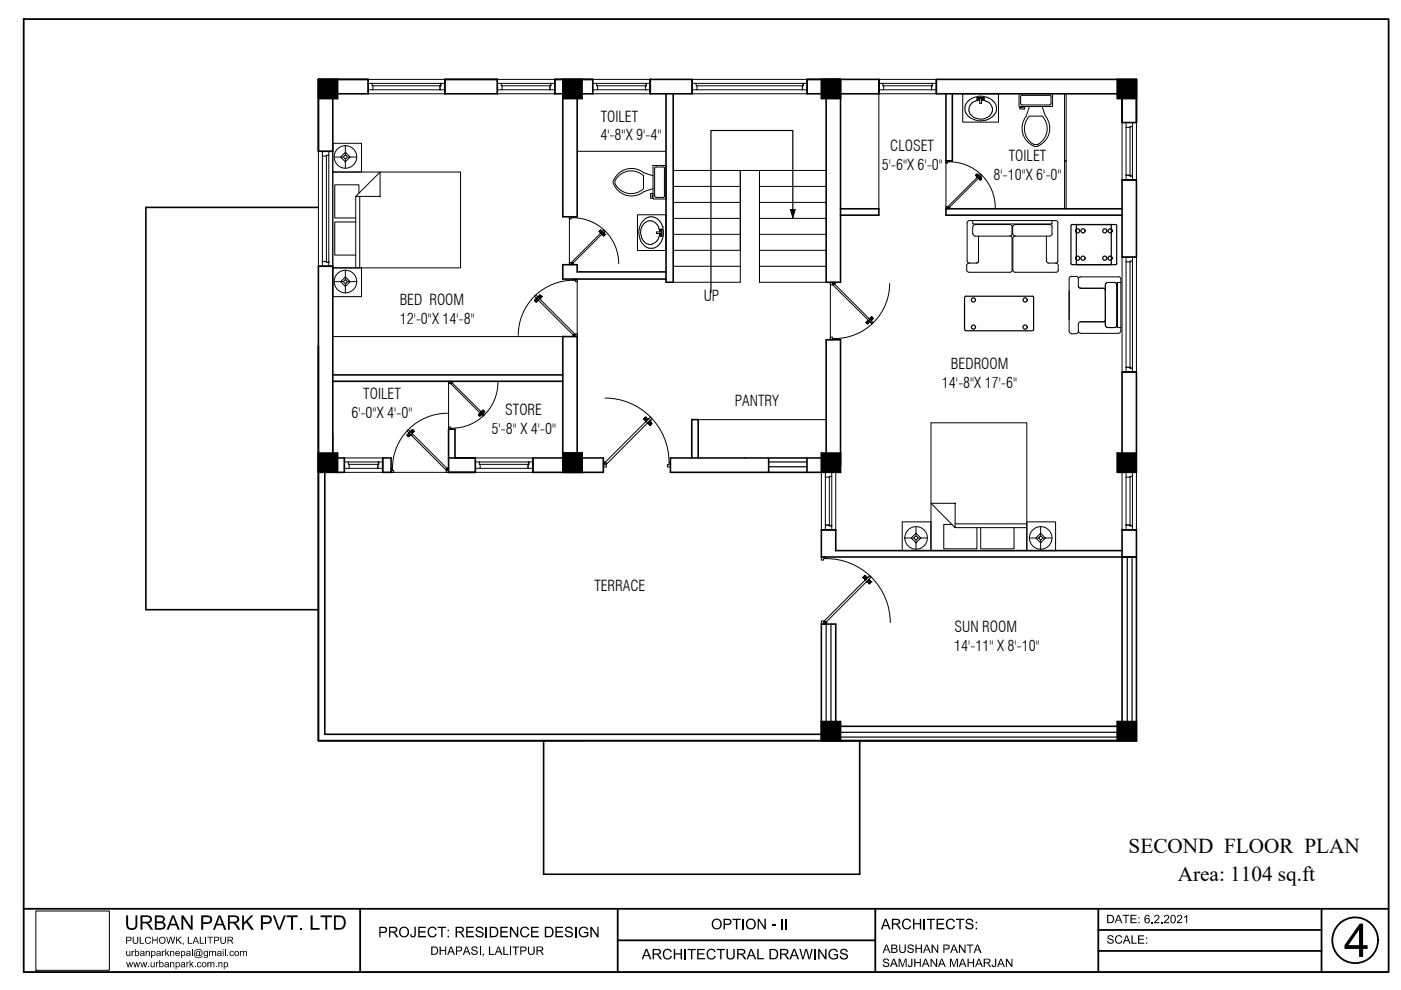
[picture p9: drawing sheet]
<svg xmlns="http://www.w3.org/2000/svg" width="297mm" height="210mm" viewBox="0 0 297 210" stroke-linecap="round" stroke-linejoin="round" font-family="sans-serif">
<defs><g id="words">
<g font-size="4.5">
<text x="239.3" y="181">SECOND FLOOR PLAN</text>
<text x="249.7" y="186.7">Area: 1104 sq.ft</text>
</g>
<g font-size="3.2">
<text x="127.3" y="29.7">4'-8&quot;X 9'-4&quot;</text>
<text x="127.4" y="25.8">TOILET</text>
<text x="188.8" y="32.1">CLOSET</text>
<text x="213.9" y="34.2">TOILET</text>
<text x="187" y="36.1">5'-6&quot;X 6'-0&quot;</text>
<text x="210.6" y="38.2">8'-10&quot;X 6'-0&quot;</text>
<text x="84.7" y="64.8">BED ROOM</text>
<text x="149.2" y="63.8">UP</text>
<text x="84.7" y="68.7">12'-0&quot;X 14'-8&quot;</text>
<text x="199.7" y="82.2">14'-8&quot;X 17'-6&quot;</text>
<text x="201.6" y="78.3">BEDROOM</text>
<text x="74.5" y="88.6">6'-0&quot;X 4'-0&quot;</text>
<text x="77" y="84.6">TOILET</text>
<text x="107.1" y="88.1">STORE</text>
<text x="155.8" y="86">PANTRY</text>
<text x="104.2" y="92">5'-8&quot; X 4'-0&quot;</text>
<text x="126" y="125.3">TERRACE</text>
<text x="202.4" y="134.1">SUN ROOM</text>
<text x="202.3" y="138">14'-11&quot; X 8'-10&quot;</text>
</g>
</g></defs>
<!-- layer: DOOR WINDOW -->
<g fill="none" stroke="#000" stroke-width=".21">
<path d="M78 17.7h16.3M78 19h16.3M78 16.8h16.3v3.1h-16.3zM78.9 17.7v.5h14.6v-.5M79.1 18.2v.8M93.3 18.2v.8M105.4 16.8h12.2v3.1h-12.2zM105.4 17.7h12.2M105.4 19h12.2M106.3 17.7v.5h10.5v-.5M106.5 18.2v.8M116.6 18.2v.8"/>
<path d="M125.7 17.7h12.2M125.7 19h12.2M125.7 16.8h12.2v3.1h-12.2zM126.5 17.7v.5h10.5v-.5M126.7 18.2v.8M136.8 19h.1M136.8 18.2v.8M146.8 17.7h24.3M146.8 19h24.3M146.8 16.8h24.3v3.1h-24.3zM147.6 17.7v.5h22.7v-.5M147.8 18.2v.8"/>
<path d="M170.1 18.2v.8M186.3 17.7h12.2M186.3 19h12.2M186.3 16.8h12.2v3.1h-12.2zM187.2 17.7v.5h10.5v-.5M187.4 18.2v.8M197.5 18.2v.8M67.5 32.1h3.1v24.4h-3.1zM68.4 32.1v24.4M68.4 33.1h.8M69.7 32.9h-.5v22.7h.5M69.7 32.1v24.4"/>
<path d="M237.9 26h3v12.2h-3zM238.7 37.2h.9M238.7 26v12.2M238.7 27h.9M240.1 26.8h-.5v10.5h.5M240.1 26v12.2M68.4 55.4h.8M237.9 54.5h3v24.4h-3zM238.7 54.5v24.4M238.7 55.5h.9M240.1 55.4h-.5v22.6h.5M240.1 54.5v24.4"/>
<path d="M238.7 77.9h.9M73 97.9h8.1M73 99.3h8.1M73 97.1h8.1v3h-8.1zM73.9 97.9v.6h6.4v-.6M74 98.5v.8M80.1 98.5v.8M100.8 97.1h12.2v3h-12.2zM100.8 97.9h12.2M100.8 99.3h12.2M101.6 97.9v.6h10.5v-.6M101.8 98.5v.8"/>
<path d="M112 98.5v.8M174.1 100.1h3.1v12.2h-3.1zM175 111.3h.8M175 100.1v12.2M175 101.2h.8M176.3 101h-.5v10.5h.5M176.3 100.1v12.2M237.9 100.1h3v12.2h-3zM238.7 100.1v12.2M238.7 111.3h.9M238.7 101.2h.9M240.1 101h-.5v10.5h.5"/>
<path d="M240.1 100.1v12.2"/>
</g>
<!-- layer: WALL -->
<g fill="none" stroke="#000" stroke-width=".34">
<path d="M70.6 16.8v15.3h-3.1v-15.3h10.5v3.1h-10.5M94.3 16.8h11.1v3.1h-11.1zM117.6 16.8h8.1v3.1h-8.1zM119.3 16.8v29.2h3.1v-29.2M137.9 16.8h8.9v3.1h-8.9zM137.9 16.8v3.1M141.2 19.9v39.9h1.5v-39.9M146.8 16.8v3.1M171.1 16.8h15.2v3.1h-15.2zM175.2 16.8v43h3v-43M198.5 16.8h42.4v9.2h-3v-6.1h-39.4zM200.6 19.9v14.2h1.3v-14.2"/>
<path d="M237.9 38.2h3v16.3h-3zM67.5 44h-36.6v85.3h36.6M141.2 57.6h-18.8v-1.5h-3.1v3.1h21.9M178.2 44.3h8.1v1.3h-8.1M237.9 44.3h-37.3v1.3h37.3M70.6 79.5h48.7M70.6 97.1v-40.6h-3.1v100.5h173.4v-44.7h-3v40.7M70.6 80.8h48.7M71.6 97.1h1.4v3h-1.4M81.1 97.1h1.8v3h-1.8zM95.1 97.1h5.7v3h-5.7v-9.1h1.4v6.1M113 97.1h14.9v3h-14.9z"/>
<path d="M119.3 96.1v-24.7h3.1v25.7M146.7 97.1v-8.1h1.3v8.1M163 97.1v3M171.1 97.1v3M174.1 97.1h-32v3h32M178.2 98.8v-26.8h-3v28.1M240.9 96.1v-17.2h-3v21.2M68.9 100.1v55.6h105.2M237.9 116.7h-60.7v-4.4h-3.1v5.8h63.8M237.9 118.1h3h-3M115.3 157v28.4h67v-28.4M174.1 154h62.8"/>
<path d="M177.2 154v-21.7h-3.1v24.7"/>
</g>
<!-- layer: ELEVATION -->
<path d="M67.5 73.3v22.8M70.6 92v8.1M119.3 96.1v4M237.9 96.1v4M68.9 100.1h2.7M67.5 157h55.9M236.9 154h4M236.9 155.7h4M237.9 153v4" fill="none" stroke="#000" stroke-width=".25"/>
<!-- layer: pillar -->
<g fill="#000" stroke="#000" stroke-width=".21">
<path d="M67.5 16.8l4.1 4.1v-4.1zM67.5 16.8l4.1 4.1h-4.1z"/>
<path d="M119.3 16.8l4.1 4.1v-4.1zM119.3 16.8l4.1 4.1h-4.1z"/>
<path d="M174.1 16.8l4.1 4.1v-4.1zM174.1 16.8l4.1 4.1h-4.1z"/>
<path d="M236.9 16.8l4 4.1v-4.1zM236.9 16.8l4 4.1h-4z"/>
<path d="M67.5 96.1l4.1 4v-4zM67.5 96.1l4.1 4h-4.1z"/>
<path d="M119.3 96.1l4.1 4v-4zM119.3 96.1l4.1 4h-4.1z"/>
<path d="M119.3 96.1l4.1 4v-4zM119.3 96.1l4.1 4h-4.1z"/>
<path d="M174.1 96.1l4.1 4v-4zM174.1 96.1l4.1 4h-4.1z"/>
<path d="M236.9 96.1l4 4v-4zM236.9 96.1l4 4h-4z"/>
<path d="M174.1 153l4.1 4v-4zM174.1 153l4.1 4h-4.1z"/>
<path d="M236.9 153l4 4v-4zM236.9 153l4 4h-4z"/>
</g>
<path d="M67.5 16.8h4.1v4.1h-4.1zM119.3 16.8h4.1v4.1h-4.1zM174.1 16.8h4.1v4.1h-4.1zM236.9 16.8h4v4.1h-4zM67.5 96.1h4.1v4h-4.1zM119.3 96.1h4.1v4h-4.1zM174.1 96.1h4.1v4h-4.1zM236.9 96.1h4v4h-4zM174.1 153h4.1v4h-4.1zM236.9 153h4v4h-4z" fill="none" stroke="#000" stroke-width=".34"/>
<!-- layer: exwall -->
<path d="M163 99h8.1M163 97.9h8.1M239 118.1v34.9M240 118.1v34.9M175.2 132.3v20.7M176.2 132.3v20.7M178.2 155.3h58.7M178.2 156.3h58.7" fill="none" stroke="#000" stroke-width=".25"/>
<!-- layer: DOOR - ELE- KHA -->
<g fill="none" stroke="#000" stroke-width=".21">
<path d="M200.6 34.6h.3v-.3h.3v-.2h-.6v10.2h.6v-.2M201.3 34.3a9.7 9.7 0 0 1 9.7 9.7M206.9 37.2l.2 .2-.2-.2M206.9 37.2h.1M206.9 37.2l.2 .2M206.9 37.2l.3 .2M207 37.1l-.1 .1 .1-.1M207 37.1l.2-.2 .2 .3M207.1 37l.3 .3M207.1 36.9l-.1 .2M207.1 37.7h.1M207.1 37.4h.1"/>
<path d="M207.1 36.9l.2 .3M207.2 36.9h.1M207.2 37.6h.1M207.2 37.4h.1M207.2 37.5v.1M207.2 37.5h.1M207.2 37.5l-.1 .1M207.2 37.3v.1M207.3 37.3l-.3-.3v.1l.2 .2M207.3 37.4v.1M207.3 37.2l.2 .1M207.3 37.2h.1"/>
<path d="M207.3 37.2l-.1 .1M207.4 37.3h.1M207.4 37.3h-.2M207.4 37.2l-.3 .2M207.4 37.3l-.1 .1M207.4 37.2h.1M207.5 37.8h.1M207.5 37.8l-.1 .1M207.5 37.2l-.1 .1M207.6 37.8h.1M207.6 37.2h.1M207.6 37.9h.1"/>
<path d="M207.6 37.7l-.1 .1M207.6 37.8l.2 .3M207.6 37.7h.1M207.6 37.7l.1 .1M207.7 37.7h.1M207.7 37.7l-.1 .1M207.7 37.6v.1M207.7 37.6h.1M207.8 37.7l.2 .3-.1 .1-.2-.3M207.8 37.6h.1M207.8 37.7h.1M207.8 37.5l-.1 .1"/>
<path d="M207.8 37.5h.1M207.8 37.7l.3 .2M207.8 38.1h.1M207.8 37.7l-.2 .2 .2 .3 .2-.2-.2 .1M207.8 37.5v.1M207.8 37.4h.1M207.9 37.7l.2 .1M208.1 37.9l-.1 .1zM120.7 55.7h.4v.2h.3M120.7 46.4h.4v-.2h.3v-.2h-.7v10.1h.7v-.2M121.1 55.9h.3M121.2 55.7l6.8-6.9 .3 .2-6.9 6.8"/>
<path d="M121.2 55.7l.2 .2zM121.4 46.2a9.7 9.7 0 0 1 9.8 9.7M121.4 55.9h.1M121.6 59.4a11.7 11.7 0 0 0-11.7 11.7M122.4 59.7h-.4v-.3h-.4v-.2h.8v12.2h-.8v-.3M127 49.1l.3 .2M127 49.1h.1M127.1 49.1h.1M127.1 49l.2 .2M127.2 48.9l-.1 .1 .3 .2M127.2 48.9l.3 .2M127.3 49.3l-.3-.2 .3 .2"/>
<path d="M127.3 49.3h.1M127.3 49.5h.1M127.3 48.8h.1M127.4 49.3h.1M127.4 49.2h.1M127.4 48.8l.1 .2M127.4 49.3l-.1 .2M127.5 49.1h.1M127.5 49.3l-.2 .2M127.5 49.1v.1M127.5 49.2v.1M127.5 49.7h.1"/>
<path d="M127.5 49h.1M127.5 49.1l-.2-.3-.3 .3 .3-.3 .2 .3M127.5 49.1l-.2 .2M127.5 49.1l-.1 .2M127.6 49.2h-.1M127.6 49.1h.1M127.7 49.1l-.2 .1M127.7 49.7h.1M127.7 49.6l-.1 .1 .1-.1M127.7 49.1h-.1M127.7 49.6h.1M127.7 49.6l.1 .1"/>
<path d="M127.7 49.8l.3 .2M127.8 49.5l.4 .3-.1 .1M127.8 49.7h.1M127.8 49.8h.1M127.8 49.1h-.2M127.8 49.7l.2-.2 .3 .2M127.8 49.7l.2 .3M127.8 49.7l.2 .2M127.8 49.6v.1M127.8 49.7l.3 .2M127.9 49.5h.1M127.9 49.4l-.1 .1"/>
<path d="M127.9 49.5l-.2 .1M127.9 49.4v.1M127.9 49.5l.1 .1M128 49.5h.1M128 49.6h.1M128 49.6l.2 .2M128 50h.1M128 50l.1-.1-.1 .1M128 49.3l-.1 .1M128 49.3h.1M128 49.3l-.1 .2M128 49.5l.3 .2"/>
<path d="M128.3 49.7h.1M128.3 49.7l-.2 .2M200.6 43.8h.3v.3h.3M201 44.1h.2M201.1 43.8l6.8-6.9 .2 .3-6.8 6.8M201.1 43.8l.2 .2zM201.3 44.1h.1M113.4 63.7l.3 .3M113.4 63.7l.3 .3 .2-.3-.2 .3M113.6 63.4l-.2 .3M113.6 63.4h.1M113.7 64h.1"/>
<path d="M113.7 63.2l.2 .2M113.7 63.1h.1M113.7 63.4l-.4 .3M113.7 63.4h.1M113.7 63.5h.1M113.7 63.5l-.3 .2M113.7 63.2l.1 .2M113.7 63.3l.1 .1M113.7 63.5l-.3 .3M113.8 63.4h.1M113.8 63.4l.1 .2M113.8 63.4l.1 .3"/>
<path d="M113.8 63.6l.1 .1M113.8 63.6l-.1-.2-.3 .3M113.8 63.6l-.2 .3-.2-.1M113.8 63.5h.1M113.9 63.7h.1M113.9 63.6h.1M113.9 63.5v.1M113.9 63.5l.3 .2-.3-.2M113.9 63.7l-.2 .3M113.9 63.7l-.3 .3M113.9 63.5h.1M113.9 63.4v.1"/>
<path d="M113.9 62.9h.1M114 63.6h.1M114 62.9l.2 .2M114 62.9l.1 .1M114.1 63h.2M114.2 63h.1M114.2 62.9h.1M114.2 63.7h.1M114.2 63.1h.1M114.2 62.9l.3 .2M114.2 62.9v.1M114.2 62.9l.2 .2"/>
<path d="M114.3 62.9h.1M114.3 63.1v.1M114.3 63.1l.1 .2M114.4 63.2l.1 .2M114.4 63.2h.1M114.4 63.1h-.2M114.5 62.6l-.3 .2M114.5 63.1h.1M114.5 62.6l-.3 .3M114.5 62.6l.1 .1M114.5 63.4h.1M114.6 62.6l-.3 .3"/>
<path d="M114.6 62.7l.2 .2-.3 .2 .3-.2M114.6 62.6l.1 .2M114.7 62.7l-.2-.1-.3 .3M114.7 62.7l.1 .2M114.7 62.8h.1M114.7 62.8l-.3 .3-.2-.1M114.8 62.8l-.3 .3M114.8 62.9h.1M114.8 62.9l-.3 .2M121.5 71.1h.1M121.5 71l.2-.2-.1 .3M121.6 71.1h.3"/>
<path d="M121.8 70.9l-8.2-8.3-.3 .2 8.2 8.2M122.4 70.8h-.4v.3h-.4M176.6 60.1h.3M176.9 60.1h-.4v.3h-.4M176.9 60.1v-.3h-.8v12.2h.8v-.2h-.4v-.3h-.4M176.9 60.2l-.2 .2 .2-.2 8.2 8.2-.2 .3-8.2-8.3M176.9 60.1h.1M183.6 68.4l.4 .3M183.7 68.3h.1M183.9 68.1h.1M183.9 68.1l-.3 .2 .4 .4M183.9 68.1l.3 .3"/>
<path d="M183.9 68.1l-.3 .2M184 67.8h.1M184 68.1h.1M184 68.1l-.4 .3M184 68.1l.2 .2M184.1 68h.1M184.1 67.9v.2M184.1 68l-.1-.2 .1 .2M184.1 68.1l.1 .1M184.1 68.1h.1M184.1 68.1l-.3 .3v.2l.4-.5M184.1 68.1h-.1"/>
<path d="M184.1 68v.1M184.2 68.2v.1M184.2 68.3h.1M184.2 68.1h.1M184.2 68.3l-.3 .3M184.2 68.4h.1M184.2 68.4l-.2 .3M184.3 67.5l.1 .1M184.3 67.5h.1M184.3 68.2h.1M184.3 68.2l.1 .1M184.3 68.2l.2 .2"/>
<path d="M184.3 68.3h.1M184.3 67.5l.2 .1M184.3 67.6l.3 .2M184.5 67.6h.1M184.5 68.3h.1M184.5 67.5h.1M184.5 68.4h.1M184.5 67.6l.2 .2M184.5 67.5l.3 .3M184.6 67.5h.1M184.6 67.6h-.1M184.6 67.8h.1"/>
<path d="M184.6 67.8l.2 .2M184.6 67.8l.1 .1M184.7 67.8h.1M184.7 67.9l.1 .1M184.7 67.7h.1M184.7 67.2l-.2 .3M184.8 67.2l-.3 .3 .3-.3 .1 .1-.1-.1M184.8 67.8h.1M184.8 68.1h.1M184.8 67.2h.1M184.8 67.3l-.2 .2M184.9 67.3l.2 .2z"/>
<path d="M185 67.4l-.1-.1-.3 .4M185 67.4l-.4 .3M185.1 67.5l-.4 .2M185.1 67.5l-.3 .3M188.6 60.1a11.7 11.7 0 0 1-11.7 11.7M86.3 92.2l.2 .2-.2-.1M86.3 92.2h.1M86.5 92.5h.1M86.6 92h.1M86.6 92l.2 .1-.1-.1M86.6 92.6l-.1-.2 .1 .2M86.6 92.6h.1"/>
<path d="M86.6 92l-.3 .2M86.6 92.6l.3-.3-.3 .3M86.6 91.7h.1M86.6 91.7l.1 .2M86.6 91.8l.2 .1M86.7 92l-.4 .3M86.7 92h.1M86.7 91.9h.1M86.7 91.8l.1 .2M86.7 92l.2 .1M86.8 92.1l-.4 .3 .1 .1M86.8 92.1h.1"/>
<path d="M86.8 91.9v.1M86.9 92.2l-.1-.1 .1 .2M86.9 92.2h.1M86.9 92h.1M86.9 92.2l-.3 .3M86.9 91.4h.1M86.9 92.3h.1M86.9 92.1l-.4 .4M86.9 92.1h.1M86.9 92.3l-.2 .3M86.9 91.4l.2 .1M87 92.1h.1"/>
<path d="M87 92.2h.1M87 91.5l.2 .1M87 92.1l.2 .2M87.1 92.1h-.2l.2 .1M87.1 91.5h.1M87.1 91.6h.1M87.2 91.5h.1M87.2 91.6h.1M87.2 92.2h.1M87.2 91.4h.1M87.2 92.3h.1M87.2 91.6v.1"/>
<path d="M87.2 91.5l.1 .1M87.3 91.6l.1 .3-.1-.2M87.3 91.7l.1 .1M87.3 91.7v.1M87.3 91.6h-.1M87.3 91.7h.1M87.3 91.6h.1M87.4 91.6h.1M87.4 91.1h.1M87.4 91.1l-.2 .3M87.4 91.7h.1M87.4 92h.1"/>
<path d="M87.4 91.1l.2 .2M87.4 91.1l-.2 .3 .3 .3M87.5 91.7h.1M87.5 91.2l-.3 .3M87.6 91.3l.2 .1-.2-.1M87.7 91.3l-.1-.1-.4 .4M87.7 91.3l-.3 .3M87.7 91.4l-.3 .3M87.7 91.4l-.3 .2M87.8 91.5l-.3 .2M94.6 99.5l.2-.2zM94.8 99.3l-8.2-8.2-.3 .3 8.2 8.2 .1-.1"/>
<path d="M94.9 99.3v.5h-.3v.3M94.9 99.3h.1M94.9 87.6a11.7 11.7 0 0 0-11.7 11.7M94.9 99.3v.3M94.9 99.3h.2v.8h-12.2v-.8h.3v.5h.3v.3M95.1 81.3h.3v-.2h.4v-.3h-.7v10.2h.7v-.2h-.4v-.3h-.3M95.5 81.1h.3M95.8 81.1l6.9 6.9-.3 .2-6.7-6.9M95.8 81.1h.1M95.8 81.1l-.1 .2 .1-.2M101.5 88l.2 .2M101.5 87.9h.1"/>
<path d="M101.7 87.7h.1M101.7 87.7l-.3 .2M101.7 88.2h.1M101.7 87.4h.1M101.7 87.5h.1M101.7 87.5l.1 .2M101.7 87.7l-.3 .2 .3 .3 .2-.3M101.7 87.7l.1 .1M101.8 87.7h.1M101.8 87.7l-.3 .3M101.8 87.7l.1 .1M101.8 87.6h.1"/>
<path d="M101.8 87.6v.1M101.8 87.8l.1 .2M101.8 87.9l-.2 .2-.1-.1M101.9 87.8v.1M101.9 87.9h.1M101.9 87.8h-.1M101.9 87.9l-.2 .3M101.9 87.2h.1M101.9 88h.1M101.9 87.8h.1M101.9 88l-.1 .2M102 87.2h.1"/>
<path d="M102 87.2l.1 .1M102 87.8l.1 .1M102 87.8h.1M102 87.9h.1M102.1 87.3h.1M102.1 87.4h.1M102.1 87.9h.1M102.2 87.3l.1 .1 .3-.2-.1-.1-.2 .2M102.2 87.3h.1M102.2 87.2h.1M102.2 87.3v.1M102.2 87.9h.1"/>
<path d="M102.2 87.2l.2 .2M102.2 87.5h.1M102.2 87.4l.1 .1M102.2 87.4h.1M102.3 87.4h.1M102.3 87.5v.1M102.3 87.3l-.1 .1M102.3 87.5h.1M102.3 87.5l.1 .2M102.3 87l-.1 .2M102.4 87h.1M102.4 87.4h.1"/>
<path d="M102.4 87.7h.1M102.4 86.9l-.2 .3 .2-.2M102.4 87l-.2 .3M102.5 87.1l-.1-.1 .1 .1M102.5 87.1l.1 .1M102.5 87.1l.2 .1M102.6 87.2l-.3 .2M102.6 87.3h.1M102.6 87.2l-.2 .2M102.7 87.3l-.3 .1M102.7 87.3l-.3 .2M105.6 81.1a9.7 9.7 0 0 1-9.8 9.7"/>
<path d="M127.9 98.1h.3v.4h.4v.5h-.7zM128.2 98v.4M128.3 98h.1M128.3 84.4a13.6 13.6 0 0 1 13.5 13.6M128.3 98l9.6-9.6 .3 .4-9.6 9.6v-.1M128.3 98l.3 .3zM136.5 88.8l.3 .3-.3-.3M136.5 88.9l.3 .2M136.5 88.8h.1M136.5 88.8l.2-.2-.2 .2M136.6 88.8l.3 .3M136.6 88.7l.4 .3"/>
<path d="M136.7 88.6l-.1 .1M136.8 88.6l.3 .3M136.8 89.1h.1M136.8 88.5l.3 .4M136.8 89.5h.1M136.8 88.5l-.1 .1 .2-.2 .3 .4zM136.9 89.4h.1M136.9 88.5h.1M136.9 89.1h.1M136.9 89.2h.1M136.9 88.5l.3 .3M137 89.2h.1"/>
<path d="M137 89.1h.1M137 89.2l-.2 .2M137.1 89.1l-.1 .2M137.1 89h.1M137.1 88.9h.1M137.1 89.1h-.2M137.1 88.8h.1M137.1 88.9v.2M137.1 89.1h.1M137.2 89.8h.1M137.2 88.8l-.4 .3M137.2 88.9h.1"/>
<path d="M137.2 89h.1M137.3 88.9h.1M137.4 88.9l-.2 .2M137.4 89.7h.1M137.4 88.8l-.1 .1M137.4 88.8l-.2 .2M137.5 88.8h.1M137.5 89.6h.1M137.5 89.6l-.1 .1M137.5 89.8h.1M137.5 89.6l-.3 .2M137.5 89.8l.3 .4"/>
<path d="M137.6 89.7h.1M137.6 89.8h.1M137.6 89.5h-.1M137.6 89.7l.3 .4M137.6 89.6v.1M137.6 89.7l.4 .3M137.6 89.4v.1M137.7 89.5h.1M137.7 89.6l.1-.1 .4 .3M137.7 89.6l-.2 .2M137.7 89.6l-.1 .1M137.7 89.4h.1"/>
<path d="M137.7 89.6l.4 .3-.1 .1M137.7 89.5l-.2 .2M137.8 89.5h.1M137.8 90.2h.1M137.8 89.5l.4 .3M137.8 90.2l-.3-.4 .3 .4M137.8 89.2h.1M137.8 89.1h.1M137.8 89.2l-.1 .2M137.8 89.2l-.1 .2v-.1M137.9 89.5h.1M137.9 89.5l.3 .2"/>
<path d="M137.9 89.5l.3 .3M138 90h.1M138.2 89.8l-.4 .4M141.8 98.1h.3v.9h-.6v-.5h.3zM174.1 118.1h1v.3h-.5v.3h-.5zM175.1 118.4a13.6 13.6 0 0 1 13.7 13.6M174.7 132l.4 .1v.2h-1v-.6h.5v.3h.5M174.9 131.7l-.1-.1 9.6-9.6 .3 .4-9.6 9.5M174.9 131.7l.2 .2zM175.2 132h.1M183 122.5l.3 .3M183 122.4l.2-.2-.2 .3"/>
<path d="M183 122.4h.1M183 122.5h.1M183 122.4l.3 .3M183 122.4l.4 .3M183.1 122.3h.1M183.1 122.3l.4 .4M183.2 122.2l-.1 .1M183.2 122.2l.3 .3M183.3 122.7h.1M183.3 122.1l.4 .4-.3 .2M183.3 122.1l-.1 .1 .2-.2 .3 .4-.4 .4-.3-.3M183.3 123h.1"/>
<path d="M183.4 122.1h.1M183.4 123h.1M183.4 122.7h.1M183.5 122.7h.1M183.5 122.8h.1M183.5 122.8l-.2 .2M183.5 122.8l-.1 .2M183.5 122.8v.1M183.6 122.5h.1M183.6 122.5l-.1 .1M183.6 122.8h-.1M183.6 122.4h.1"/>
<path d="M183.6 122.7h.1M183.6 122.5l-.2 .2M183.7 123.4h.1M183.7 122.5h.1M183.8 122.5h.1M183.8 122.5v.1M183.9 123.3h.1M183.9 122.4l-.1 .1M183.9 123.2l-.2 .2M183.9 123.2h.1M183.9 122.5l-.2 .1M184 123.3h.1"/>
<path d="M184 122.5h.1M184 123.4l.3 .4-.3-.4M184 123.2l-.2 .1M184 123.4h.1M184 122.4h.1M184.1 123.3h.1M184.1 123.3l.2 .4M184.1 123l-.1 .1M184.1 123.1l.1 .1M184.2 123h.1M184.2 123l.1-.2-.1 .2M184.2 123l-.2 .3"/>
<path d="M184.2 123v.1M184.2 123.2l.4 .3-.1 .1-.4-.3M184.2 123.1h.1M184.2 123.1l-.1 .2M184.2 122.9l-.1 .2M184.3 123.1h.1M184.3 123.1l.4 .3M184.3 123.1l.3 .3M184.3 122.8h.1M184.4 123l.3 .3M184.7 123.3h.1M184.7 123.4l-.4 .3"/>
<path d="M184.7 123.3l-.4-.3-.3 .4 .3 .4 .4-.4"/>
<circle cx="121.5" cy="55.9" r=".06"/>
<circle cx="201.3" cy="44" r=".06"/>
<circle cx="121.5" cy="71.1" r=".06"/>
<circle cx="177" cy="60.1" r=".06"/>
<circle cx="94.9" cy="99.3" r=".06"/>
<circle cx="95.8" cy="81.1" r=".06"/>
<circle cx="128.3" cy="98" r=".06"/>
<circle cx="175.2" cy="132" r=".06"/>
</g>
<!-- layer: furniture -->
<g fill="none" stroke="#000" stroke-width=".21">
<path d="M70.6 36.5h27v20.3h-27zM70.6 30.4h6.1v6.1h-6.1zM70.9 33.3h2M72.2 33.3l1-1 1 1-1 1zM73.2 30.9v2.1M73.2 33.6v2.1M73.6 33.3h2M80.6 36.5v5.1h-5.2zM70.6 56.8h6.1v6.1h-6.1zM70.9 59.7h2M73.2 58.7l1 1-1 1-1-1zM73.2 57.3v2.1"/>
<path d="M73.6 59.7h2M75.4 47.1h-4.4v7h4.4M75.4 41.6v15.2M76.1 41v-1.8h-5.1v7h4.4M76.3 41.6v15.2M73.2 60.1v2M197.4 89.6h20.3v27.1h-20.3zM191.3 110.6h6.1v6.1h-6.1zM191.8 114.1h2.1M193.2 114.1l1-1 1 1-1 1zM194.2 111.7v2M194.2 114.4v2"/>
<path d="M194.5 114.1h2.1M197.4 106.7h5.1v5.2zM201.8 111.2h-1.7v5.2h7v-4.5M202.5 111.1h15.2M202.5 111.9h15.2M207.9 111.9v4.5h7.1v-4.5M217.7 110.6h6.1v6.1h-6.1zM218.3 114.1h2M219.6 114.1l1-1 1 1-1 1zM220.6 111.7v2M220.6 114.4v2M221 114.1h2"/>
<circle cx="73.2" cy="33.3" r="2.39"/>
<circle cx="73.2" cy="33.3" r=".36"/>
<circle cx="73.2" cy="59.7" r="2.39"/>
<circle cx="73.2" cy="59.7" r=".36"/>
<circle cx="194.2" cy="114.1" r=".36"/>
<circle cx="194.2" cy="114.1" r="2.39"/>
<circle cx="220.6" cy="114.1" r=".36"/>
<circle cx="220.6" cy="114.1" r="2.39"/>
</g>
<!-- layer: A-FUR -->
<g fill="none" stroke="#000" stroke-width=".21">
<path d="M186.3 16.8v27.5M204.1 19.9h7.6v6h-7.6zM216.1 19.9h7.1v2.7h-7.1zM225.7 19.9v14.2h.3v-14.2M122.4 32.1h18.8M130 38.3v.7M130.1 39a4.1 4.1 0 0 0 6.4 1.7M130.5 38l-.1 .6 .1 .6M130.5 39.2a3.8 3.8 0 0 0 6 .8M136.4 37.3v2.7M136.4 36.6l2.1 .7M136.5 37.3a3.8 3.8 0 0 0-6 .8"/>
<path d="M136.5 36.6a4.1 4.1 0 0 0-6.4 1.7M138.5 35.1h2.7v7.1h-2.7zM138.5 40l-2.1 .7M138.8 35.8v5.8l.2 .2 1.5 .1M139.1 35.4h1.4M139.2 35.4l-.3 .1-.1 .2M140.6 35.4l.2 .1 .1 .2M140.9 35.8v5.7l-.1 .3-.2 .1M204.6 23.5l.2 .5M204.6 22.5v1M204.8 24l.7 .8M205.5 23.6l.1 .4"/>
<path d="M205.5 24.8l1.7 .7M205.6 24l.2 .3M205.8 24.3l.4 .3M205.9 22.1l-.4 .8v.7M206.1 20.9l-1 .7-.5 .9M206.2 24.7l1.2 .5M206.9 21.4l-.6 .3-.5 .4M207.2 25.6h.7M207.7 20.9h.4v1h-.4zM207.7 21.2h-.6v-.5h1.6v.5h-.6M207.7 21.2l-.8 .2M208.1 21.2l.5 .1"/>
<path d="M208.6 20.4h-1.4l-1.1 .5M208.6 20.5l.7 .1M208.6 21.3l.3 .1M208.9 25.1l-1.5 .1M208.9 21.4l.5 .2M209.2 20.6h.1M209.2 24.9l-.4 .2M209.2 20.6l.6 .3M209.5 21.6l.7 .9 .2 1.1M209.7 25.2l-.8 .3-1 .1M209.8 20.9a2.25 2.25 0 0 1 1.4 2.6M210 24.3l-.7 .7"/>
<path d="M210.3 24l-.3 .3M210.4 23.6l-.2 .4M210.7 24.4l-1 .8M211 24l-.3 .4M211.2 23.5l-.1 .5M216.9 22.6v.2h-.7v.3h1v-.5M217.6 24.6a4 4 0 0 0 2.2 6.5 4.1 4.1 0 0 0 1.9-6.5M218.3 24.6h2.7a3.8 3.8 0 0 1-1.1 6 2.87 2.87 0 0 1-2.7-2.8 3.8 3.8 0 0 1 1.1-3.2zM218.3 22.6l-.7 2M221 22.6l.6 2M222.8 20.6v1.3M222.9 20.5l-.2-.3h-5.9l-.3 .1-.1 .3v1.4l.2 .2 5.9 .1 .3-.1 .1-.3"/>
<path d="M135.2 45.5h6v7.6h-6zM135.5 48.7v1.3M135.5 50a3.1 3.1 0 0 0 2.1 2.6M135.6 48.1l-.1 .6M135.8 49.3l.3 1.2 .6 .9M135.9 48.4l-.1 .9M136.1 48l-.1 .4M136.2 46.9l-.6 1.2M136.7 46.5l-.4 .5M136.7 51.4l.4 .3M137.1 51.6l.3 .2M137.1 46.2l-.5 .3"/>
<path d="M137.1 46.2l1-.2 .9 .2M137.5 51.8h.7M137.6 52.6h.9M138.2 46.9l.4 .1M138.2 46.9a1.98 1.98 0 0 0-2.1 1.1M138.5 41h-.5v1h.3v-.7h.2M138.6 47l.8 .7 .3 .6M138.9 51.4l-.7 .4M139 46.2l1 .9 .6 1.5M139.2 49.2h1v.3h-1zM139.6 48.3l.1 .4M139.7 50.3l-.8 1.1"/>
<path d="M139.7 50l-.1 .3M139.8 48.7l.1 .4M139.9 49.5l-.1 .5M139.9 49.2v-.6h.5v1.5h-.5v-.6M140.4 48h.1M140.6 48.7a3.4 3.4 0 0 1-2.1 3.9M205 47.3v8M205 55.3l.3 .4 .2 .1M205.5 55.8l-.5 .2v1.3l.2 .4h.3h8.6M205.5 55.8h1.5M205.5 46.8h18.3M205.5 46.8l-.4 .2-.1 .3"/>
<path d="M206.2 46.8v.7h16.8v-.7M206.2 48.1v1.5M206.3 49.5v.3l.5 .2M206.7 47.6h7.4l.2 .1 .3 .4M206.7 50.1h7.4M206.8 47.6l-.5 .3v.2M207.5 55.3l-.4 .4M207.5 50.1v5.2M207.5 55.3l-.2 .4-.3 .1M214.1 50l.4 .3 .1 .2M214.6 48.1v1.4l-.3 .5h-.2M214.6 50.5v6.8"/>
<path d="M214.6 57.2l-.2 .5h-.3M214.7 48.1l.1 1.7 .4 .2-.4 .3-.1 .2v6.7l.3 .5h.2M215.2 50.1h7.4M215.2 47.6h7.4M215.2 47.6l-.4 .3-.1 .2M221.9 50.1v5.2M221.9 55.3l.2 .4 .2 .1M222.3 55.8h1.5M222.6 47.6l.4 .3 .1 .2M223 48.1v1.5M223.1 49.5l-.3 .5h-.2M223.8 46.8l.4 .2 .1 .3"/>
<path d="M223.9 55.8l.4 .2a1.78 1.78 0 0 1-.1 1.7h-9M224.3 47.3v8M224.3 55.3l-.2 .4-.3 .1M226.7 59.1v11.2M227.1 58.6h1M227.2 58.6l-.5 .2v.3M228.1 58.6l.5 .2v.3M229.1 58.7h8.1l.4 .2v11.3v.2l-.4 .2M229.1 58.7l-.4 .2-.1 .2v1.5l.3 .4 .2 .1M237.6 59.9h-.7v9.6h.7M70.6 71.4h48.7M226.7 70.2v.3l.5 .2"/>
<path d="M227.1 70.8h1M228.6 68.7v1.5l.1 .2 .4 .2M228.6 70.2v.3l-.5 .2M228.6 60.7l.5 .4M229.1 61.1h4.8M229.1 68.2h5.2M229.1 70.7h8M229.1 68.2l-.4 .3-.1 .2M233.9 61.1l.4 .3 .1 .2M234.3 60.4v8.6M234.4 60.4l.1-.3 .4-.2h1.4l.4 .2 .1 8.9M234.4 67.7l-.1 .3-.4 .2"/>
<path d="M236.8 69l-.2 .4-.3 .1h-1.4l-.4-.3-.1-.2M148 89h27.2"/>
<circle cx="207.4" cy="20.9" r=".15"/>
<circle cx="208.4" cy="20.9" r=".15"/>
<circle cx="140.2" cy="48.8" r=".15"/>
<circle cx="140.2" cy="49.8" r=".15"/>
</g>
<!-- layer: FUR -->
<g fill="none" stroke="#000" stroke-width=".25">
<path d="M227.1 47.8v8.1M227.3 47.6h9.2M227.3 47.6l-.2 .2M228.2 47.8v8.1M228.2 55.9l.3 .2M228.5 47.6l-.3 .2M235.4 47.6l.2 .2v8.1M235.6 55.9l-.2 .2M236.5 47.6l.3 .2v8.1M236.8 55.9l-.3 .2h-9.2l-.2-.2M204.5 63.1v6.8M204.5 69.9l.3 .2"/>
<path d="M204.8 70.1h14.1M219.1 63l-.2-.2h-14.1l-.3 .2M219.1 63.1v6.8l-.2 .2"/>
<circle cx="228.5" cy="54.7" r=".44"/>
<circle cx="228.5" cy="48.9" r=".44"/>
<circle cx="229.6" cy="48.9" r=".44"/>
<circle cx="229.6" cy="54.7" r=".44"/>
<circle cx="234.2" cy="54.7" r=".44"/>
<circle cx="234.2" cy="48.9" r=".44"/>
<circle cx="235.4" cy="54.7" r=".44"/>
<circle cx="235.4" cy="48.9" r=".44"/>
<circle cx="206.4" cy="63.6" r=".44"/>
<circle cx="206.4" cy="69.3" r=".44"/>
<circle cx="217.3" cy="63.6" r=".44"/>
<circle cx="217.3" cy="69.3" r=".44"/>
</g>
<!-- layer: RAILING -->
<g fill="none" stroke="#000" stroke-width=".21">
<path d="M142.7 36.1h32.5M142.7 39.5h14.3M157 36.1v23.7h-14.3M161 39.5h14.2M161 36.1v23.7h14.2M142.7 42.9h14.3M142.7 46.3h14.3M142.7 49.7h14.3M142.7 53.1h14.3M142.7 56.5h14.3M161 42.9h14.2M161 46.3h14.2"/>
<path d="M161 49.7h14.2M161 53.1h14.2M161 56.5h14.2"/>
</g>
<!-- layer: DIMENSION -->
<path d="M167.6 44.4h1l-.5 1.7z" fill="#000" stroke="#000" stroke-width=".21"/>
<path d="M225.7 34.1h.3v10.2h-.3zM168.1 44.4v1.7M7.6 193.2h15.6v12.5h-15.6zM5 206.1h289.4" fill="none" stroke="#000" stroke-width=".21"/>
<!-- layer: WALL -->
<path d="M168.1 46v-18.3h-17.4v34.3" fill="none" stroke="#000" stroke-width=".25"/>
<!-- layer: DIMENSION -->
<g fill="#000">
<path d="M26.7 194.1h.5v2.1v.3l.5 .3h.6l.4-.4v-2.3h.4v2.3l-.5 .6-1.1 .1-.6-.5zM28.1 198.6h.2v1.2l.2 .1 .6-.1v-1.2h.2v.9l-.1 .5-.6 .1-.4-.2zM30.9 198.8l.2-.2h.6l.2 .2 .1 .2-.2 .1-.1-.3-.3-.1-.5 .4 .1 .7 .5 .2 .3-.4h.2l-.2 .4-.5 .1-.4-.2-.2-.4zM35.2 198.6h.2l.3 1.3 .4-1.3h.2l.3 1.3 .3-1.3h.3l-.5 1.5h-.2l-.3-1.3-.4 1.3h-.2zM38.5 194.1h.4l1.6 2.4v-2.4h.3v3h-.4l-1.6-2.3v2.3h-.3zM44 198.6h1.2v.2h-.6v1.3h-.1v-1.3h-.5zM46.7 198.6h.2v1.1l.3 .2a.37 .37 0 0 0 .4 0 .37 .37 0 0 0 .1-.4v-.9h.2l-.1 1.4-.4 .1-.5-.1-.2-.4zM51.3 194.1h.4v1.5l1.5-1.5h.5l-1.2 1.2 1.3 1.8h-.5l-1.1-1.5-.5 .5v1h-.4zM57.9 194.1h.4l.9 2.7 1-2.7h.4l-1.2 3h-.4zM60.7 194.1h2.4v.4h-1v2.6h-.4v-2.6h-1zM63.6 196.7h.4v.4h-.4zM65.9 194.1h.4v2.7h1.5v.3h-1.9z"/>
<path d="M68 194.1h2.4v.4h-1v2.6h-.4v-2.6h-1zM87.9 196.5h.3l-.1 1.9-.3 .3h-.5l-.3-.2-.1-.4h.3v.1a.34 .34 0 0 0 .5 .3 .34 .34 0 0 0 .2-.5zM88.7 196.5h1.6v.3h-1.3v.6h1.2v.3h-1.2v.7h1.3v.3h-1.6zM91 196.7l.8-.2 .7 .4 .1 .2-.3 .1-.3-.4-.5-.1-.3 .2-.2 .4v.8l.4 .4h.5l.4-.6 .3 .1-.4 .7h-.9l-.5-.3-.1-1.1zM92.8 196.5h1.8v.3h-.8v1.9h-.3v-1.9h-.7zM98.8 196.5h1.6v.3h-1.3v.6h1.3v.3h-1.3v.7h1.4v.3h-1.7zM101 196.8l.3-.3h.7l.3 .2 .2 .4h-.3l-.3-.3h-.5a.34 .34 0 0 0-.2 .4 .34 .34 0 0 0 .4 .2l.9 .4 .1 .4-.2 .3-.4 .2h-.6l-.5-.3-.1-.4h.3v.2l.4 .3h.5l.2-.2a.52 .52 0 0 0-.2-.5 .52 .52 0 0 0-.5-.1l-.5-.3zM106.1 196.5h1.6v.3h-1.3v.6h1.2v.3h-1.2v.7h1.3v.3h-1.6zM108.1 196.5h.3l1.2 1.7v-1.7h.3v2.2h-.3l-1.2-1.7v1.7h-.3zM110.5 196.8l.7-.3 .8 .2 .2 .4-.3 .1-.2-.4-.5-.1-.5 .3-.1 .5v.6l.5 .4 .6-.1 .3-.5 .3 .1-.4 .6-.3 .1h-.6l-.4-.2-.3-.7zM112.6 196.5h1.6v.3h-1.3v.6h1.2v.3h-1.2v.7h1.3v.3h-1.6zM117.8 196.5h1.6v.3h-1.3v.6h1.2v.3h-1.2v.7h1.3v.3h-1.6z"/>
<path d="M120 196.7l.4-.2h.5l.5 .3v.3h-.3l-.2-.3h-.5a.33 .33 0 0 0-.3 .4 .33 .33 0 0 0 .5 .2l.8 .4v.6l-.4 .3h-.7l-.5-.3-.1-.4h.3l.3 .4h.7a.34 .34 0 0 0 .2-.4 .34 .34 0 0 0-.4-.2l-.9-.4-.1-.5zM122.9 196.9l.7-.4 .8 .1 .3 .5-.3 .1-.2-.4-.3-.1-.6 .1-.3 .5v.6l.3 .5 .7 .1 .4-.2v-.4h-.6v-.3h.9v.8l-.6 .3h-.6l-.5-.2-.3-.7zM125.2 196.5h.3l1.1 1.7v-1.7h.3v2.2h-.3l-1.1-1.7v1.7h-.3zM155.3 194.8h1.7v.3h-.7v1.9h-.3v-1.9h-.7zM160.6 194.8h.3l1.2 1.7v-1.7h.3v2.2h-.3l-1.2-1.7v1.7h-.3zM163.6 196.1h.8v.3h-.8zM191.5 195.1l.6-.3h.5l.4 .3 .2 .3-.3 .1-.2-.4-.6-.1-.4 .3-.2 .4 .1 .8 .4 .3h.6l.3-.6 .3 .1-.3 .6-.9 .1-.5-.3-.3-.5v-.6zM193.6 194.8h.3v.9h1.1v-.9h.3v2.2h-.3v-1h-1.1v1h-.3zM196.5 194.8h1.7v.3h-.7v1.9h-.3v-1.9h-.7zM198.6 194.8h1.6v.3h-1.3v.6h1.2v.3h-1.2v.8h1.3v.2h-1.6zM200.8 195.1l.7-.3 .8 .3 .2 .3-.3 .1-.3-.4-.4-.1-.4 .2-.2 .4v.9l.4 .3 .7-.1 .2-.5 .3 .1-.4 .6-.9 .1-.5-.3-.2-.9zM202.7 194.8h1.8v.3h-.8v1.9h-.3v-1.9h-.7z"/>
<path d="M204.8 195.1l.4-.3h.7l.4 .3 .1 .3-.3 .1-.3-.4h-.6a.35 .35 0 0 0-.1 .5 .35 .35 0 0 0 .4 .1l.6 .2 .3 .3v.5l-.3 .3h-1l-.4-.5v-.2h.2l.3 .5h.6a.37 .37 0 0 0 .3-.4 .37 .37 0 0 0-.4-.3l-.9-.4zM234.9 198.4l.9-.1 .3 .5h-.2l-.2-.3h-.3a.31 .31 0 0 0-.4 .3 .31 .31 0 0 0 .5 .2l.5 .2 .1 .6-.4 .3h-.6l-.4-.6h.2l.4 .4h.4l.2-.2v-.2l-1-.5zM236.6 198.5l.4-.2h.4l.5 .3v.2h-.2l-.3-.3h-.4l-.4 .5 .1 .5 .3 .4h.4l.3-.4h.2l-.3 .5-.6 .1-.4-.3-.2-.6zM238 194h1.4v.2h-.6v1.5h-.2v-1.5h-.6zM239.7 194h1.2v.2h-1v.5h1v.2h-1v.6h1.1v.2h-1.3zM244.1 195.5h.3v.2h-.3zM244.8 194.2l.6-.2 .4 .3-.1 .5-.7 .7h.8v.2h-1.1v-.2l.8-.8a.33 .33 0 0 0-.2-.5 .33 .33 0 0 0-.4 .3h-.2zM246.2 195.5h.3v.2h-.3zM246.8 194.2l.4-.2 .6 .1v.6l-.8 .8h.9v.2h-1.2l.2-.3 .7-.7a.33 .33 0 0 0-.2-.5 .33 .33 0 0 0-.4 .3h-.2zM249.8 194h.5l.3 .1v.7l-.8 .7h.8v.2h-1.1v-.2l.8-.8a.33 .33 0 0 0-.1-.5 .33 .33 0 0 0-.4 .3h-.3zM251.1 194.4l.6-.4v1.7h-.2v-1.4l-.4 .3zM26.7 201.6h.3v.6a.27 .27 0 0 0 .2 .4 .27 .27 0 0 0 .3-.4v-.6h.1v1.1h-.1v-.1a.39 .39 0 0 1-.5 .1 .39 .39 0 0 1-.3-.4z"/>
<path d="M26.7 204h.3l.2 .8 .2-.8h.2l.2 .8 .3-.8h.1l-.3 1.1h-.2l-.2-.9-.2 .9h-.2zM27.9 201.6h.2v.2l.1-.2 .3 .1-.1 .1-.3 .1v.8h-.2zM28.3 204h.1l.3 .8 .2-.8h.2l.2 .8 .2-.8h.2l-.3 1.1h-.2l-.2-.9-.2 .9h-.2zM29.6 198.6h.2v1.3h.8v.2h-1zM29.7 204h.2l.3 .8 .2-.8h.2l.2 .8 .2-.8h.2l-.3 1.1h-.2l-.2-.9-.2 .9h-.2zM31.4 204.9h.2v.2h-.2zM30.9 201.6h.2v.2l.1-.2 .5 .1 .1 1h-.2v-.7a.24 .24 0 0 0-.3-.3 .24 .24 0 0 0-.2 .4v.6h-.2zM31.9 204h.2v.6a.26 .26 0 0 0 .3 .3 .26 .26 0 0 0 .2-.3v-.6h.2v1.1h-.2v-.2l-.1 .2-.4-.1-.2-.1zM32.3 198.6h.2v.6h.8v-.6h.1v1.5h-.1v-.7h-.8v.7h-.2zM33.1 204h.2v.2l.1-.2h.2v.2h-.2l-.1 .1v.8h-.2zM34.3 201.6h.2v.2l.2-.2 .2 .1v.1l-.4 .1v.8h-.2zM35 201.2h.2v.9l.4-.5h.3l-.4 .4 .4 .7h-.2l-.4-.5-.1 .5h-.2z"/>
<path d="M36.1 201.6h.1v.2l.2-.2 .5 .1v1h-.1v-.7a.27 .27 0 0 0-.3-.3 .27 .27 0 0 0-.2 .4v.6h-.2zM36.1 204h.1v.2l.2-.2 .5 .1v1h-.1v-.7a.26 .26 0 0 0-.3-.2 .26 .26 0 0 0-.2 .3v.6h-.2zM37.3 198.6h.2v.7l.8-.7h.2l-.6 .6 .7 .9h-.3l-.6-.8-.2 .3v.5h-.2zM38.7 199.9h.2l-.1 .5zM39.5 204h.2v.2l.1-.2h.3l-.1 .2h-.2l-.1 .1v.8h-.2zM39.8 198.6h.2v1.3h.8v.2h-1zM40.7 201.2h.1v1.5h-.1zM40.2 203.6h.2v.9l.4-.5h.2l-.4 .4 .5 .7h-.2l-.4-.6-.1 .6h-.2zM41.3 204.9h.2v.2h-.2zM41.8 204.2l.3-.2h.3l.3 .2-.2 .1a.36 .36 0 0 0-.6 0 .36 .36 0 0 0 .2 .6l.2 .1 .2-.3h.2l-.3 .4-.4-.1-.2-.2zM42.4 198.6h.2v1.3h.7v.2h-.9zM43.5 198.6h.3v1.5h-.3z"/>
<path d="M44 204h.1v.2l.3-.2 .5 .1a.35 .35 0 0 1 .3-.1 .35 .35 0 0 1 .3 .3v.8h-.2l-.1-.7a.22 .22 0 0 0-.2-.2 .22 .22 0 0 0-.2 .3v.6h-.2v-.7a.24 .24 0 0 0-.3-.2 .24 .24 0 0 0-.1 .3v.6h-.2zM44.4 201.6h.1v.2l.4-.2a.22 .22 0 0 0 .3 .2 .22 .22 0 0 0 .2-.2l.4 .1v1h-.2v-.7a.25 .25 0 0 0-.2-.3 .25 .25 0 0 0-.2 .4v.6h-.2v-.7a.23 .23 0 0 0-.3-.2 .23 .23 0 0 0-.1 .3l-.1 .6h-.1zM45.7 204.9h.3v.2h-.3zM46.3 204h.2v.2l.1-.2h.4l.1 .2v.9h-.1v-.7a.26 .26 0 0 0-.3-.2 .26 .26 0 0 0-.2 .3v.6h-.2zM47.7 201.2h.2v1.5h-.2zM48.2 202.5h.2v.2h-.2zM48.8 201.7l.5-.1 .3 .4h-.2a.33 .33 0 0 0-.5-.1 .33 .33 0 0 0 0 .5v.1a.28 .28 0 0 0 .3 .1 .28 .28 0 0 0 .2-.3h.2l-.1 .3-.6 .1-.2-.4zM50.9 201.6h.2v.2l.1-.2h.3a.22 .22 0 0 0 .2 .2 .22 .22 0 0 0 .2-.2 .29 .29 0 0 1 .4 0 .29 .29 0 0 1 .1 .4v.7h-.2v-.7a.24 .24 0 0 0-.3-.3 .24 .24 0 0 0-.2 .4v.6h-.2v-.7a.24 .24 0 0 0-.3-.2 .24 .24 0 0 0-.1 .3v.6h-.2zM93.2 200.7h.3v.7h.9v-.7h.2v1.8h-.2v-.9h-.9v.9h-.3zM100 200.9l.4-.3h.4l.3 .2 .1 .4h-.2l-.2-.3h-.4a.3 .3 0 0 0-.1 .4 .3 .3 0 0 0 .4 .1l.6 .4v.3l-.2 .3-.7 .1-.5-.5v-.1h.2l.3 .4 .6-.1a.34 .34 0 0 0 0-.5 .34 .34 0 0 0-.4-.1l-.6-.3zM101.7 200.7h.2v1.8h-.2zM102.3 202.2h.3l-.2 .6 .1-.3h-.2z"/>
<path d="M103.7 200.7h.2v1.6h.9v.2h-1.1zM106.7 200.7h.3v1.6h.8v.2h-1.1zM108.1 200.7h.3v1.8h-.3zM108.7 200.7h1.4v.2h-.6v1.6h-.3v-1.6h-.5zM112 200.7h.2v1.3l.4 .3a.42 .42 0 0 0 .5-.6v-1h.3l-.2 1.6-.3 .2-.8-.2-.1-.3zM140.7 201.6l.7-.4h.5l.4 .3 .1 .3-.3 .1-.3-.4h-.5l-.5 .5 .1 .8 .4 .4 .6-.1 .3-.5 .3 .1-.4 .7h-.8l-.6-.3-.2-.5zM142.9 201.2h.3v.9h1.1v-.9h.3v2.2h-.3v-1h-1.1v1h-.3zM145.8 201.2h1.7v.3h-.7v1.9h-.3v-1.9h-.7zM147.8 201.2h1.6v.3h-1.3v.6h1.2v.3h-1.2v.7h1.4v.3h-1.7zM150.1 201.5l.6-.3 .8 .2 .3 .4-.3 .1-.5-.5-.5 .1-.2 .2-.2 .5 .1 .6 .3 .3h.7l.3-.5 .3 .1-.3 .6-.9 .1-.5-.3-.3-.6v-.6zM152 201.2h1.7v.3h-.7v1.9h-.3v-1.9h-.7zM154 201.2h.3v1.6l.4 .4 .5-.1 .2-.2 .1-1.7h.3v1.6l-.3 .5-.9 .1-.4-.2-.2-.4z"/>
<path d="M160.6 201.2h.3v1.9h1.1v.3h-1.4zM169.5 201.2h.3l.4 1.9 .6-1.9h.3l.5 1.9 .4-1.9h.3l-.6 2.2h-.3l-.5-1.9-.5 1.9h-.3zM173.5 201.2h.3l1.1 1.7v-1.7h.3v2.2h-.3l-1.1-1.7v1.7h-.3zM175.8 201.6l.5-.4 1 .1 .4 .5-.3 .1-.1-.3-.4-.2-.5 .1-.4 .3v.8l.3 .5 .7 .1 .4-.2v-.4h-.6v-.3h.9v.8l-.6 .3-1-.1-.3-.3-.2-.5zM178.2 201.5l.2-.3h.7l.5 .3 .1 .3h-.3l-.1-.3-.5-.1a.36 .36 0 0 0-.4 .4 .36 .36 0 0 0 .5 .3l.8 .4 .1 .5-.3 .3-.9 .1-.3-.1-.3-.4v-.2h.3l.2 .4h.7a.35 .35 0 0 0 .3-.4 .35 .35 0 0 0-.4-.2l-.9-.5zM187.4 203.4l.8-.1 .3 .4-.2 .1-.1-.3-.3-.1a.31 .31 0 0 0-.5 .3 .31 .31 0 0 0 .5 .3l.6 .2v.6l-.4 .2h-.7l-.3-.5h.3l.3 .3h.4l.2-.1v-.3l-1-.5zM190.7 200.3h.2v1.3l.3 .3 .5-.2 .1-1.4h.3v1.2l-.3 .5-.6 .1-.5-.3zM190.5 203.3h.4l.5 1.5 .5-1.5h.3v1.7h-.2v-1.5l-.5 1.5h-.3l-.5-1.5v1.5h-.2zM193.2 203.3h.2v1.5l-.2 .2h-.4l-.3-.3v-.2h.2a.27 .27 0 0 0 .3 .3 .27 .27 0 0 0 .2-.3zM192.5 200.5l.2-.2 .5-.1 .4 .2 .1 .4h-.2l-.2-.3h-.4a.24 .24 0 0 0-.3 .3 .24 .24 0 0 0 .3 .1l.8 .4-.1 .6-.8 .1-.5-.4v-.1h.3l.1 .2 .5 .1a.32 .32 0 0 0 .3-.3 .32 .32 0 0 0-.4-.3l-.6-.2zM193.8 203.3h.3v.7h.9v-.7h.2v1.7h-.2v-.8h-.9v.8h-.3zM194.1 200.3h.2v.7h.9v-.7h.3v1.7h-.3v-.8h-.9v.8h-.2z"/>
<path d="M197.3 203.3h.2l.9 1.3v-1.3h.3v1.7h-.3l-.9-1.3v1.3h-.2zM197.5 200.3h.3l.9 1.4v-1.4h.2v1.7h-.2l-.9-1.4v1.4h-.3zM201.4 203.3h.3l.6 1.5 .5-1.5h.3v1.7h-.2v-1.5l-.6 1.5h-.2l-.5-1.5v1.5h-.2zM203.3 200.3h.3l.9 1.4v-1.4h.2v1.7h-.2l-1-1.4v1.4h-.2zM205 200.3h1.4v.2h-.6v1.5h-.2v-1.5h-.6zM205.1 203.3h.3v.7h.9v-.7h.2v1.7h-.2v-.8h-.9v.8h-.3zM211 203.3h.2v1.5l-.3 .2h-.3l-.3-.1v-.4h.2l.1 .3a.29 .29 0 0 0 .3 0 .29 .29 0 0 0 .1-.3zM213.3 203.3h.2l.9 1.3v-1.3h.3v1.7h-.3l-.9-1.3v1.3h-.2zM239.9 198.3h.2v1.6h.9v.2h-1.1zM241.3 198.3h1.3v.2h-1.1v.5h1v.2h-1v.7h1.1v.2h-1.3z"/>
<path d="M26.7 198.6h.8l.4 .3v.3l-.2 .3h-.7v.6h-.3zM27 198.8v.5h.3a.28 .28 0 0 0 .4-.2 .28 .28 0 0 0-.4-.3z"/>
<path d="M29.8 194.1h1.9l.4 .3 .1 .3-.1 .7-.7 .3 .4 .3 .7 1.1h-.6l-.5-.9-.5-.4h-.7v1.3h-.4zM30.2 194.4v1h1.3l.3-.3v-.4l-.3-.2z"/>
<path d="M33.6 199.4a.75 .75 0 0 1 1.5 0 .75 .75 0 0 1-1.5 0zM33.8 199.4a.6 .6 0 0 0 1.2 0 .6 .6 0 0 0-1.2 0z"/>
<path d="M32.8 194.1h1.6l.4 .3 .2 .6-.5 .5 .6 .5v.5l-.2 .4-.8 .2h-1.3zM33.2 194.5v.9l1.1-.1a.49 .49 0 0 0 .2-.7 .49 .49 0 0 0-.7-.1zM33.2 195.7v1.1h1.1l.4-.5a.57 .57 0 0 0-.8-.6z"/>
<path d="M36.5 194.1h.4l1.2 3h-.4l-.4-.9h-1.2l-.3 .9h-.5zM36.7 194.4l-.5 1.5h1z"/>
<path d="M42.7 194.1h1.7l.5 .4 .1 .3-.1 .5-.3 .4-1.5 .2v1.2h-.4zM43.1 194.5v1h1l.4-.2 .1-.5-.2-.3z"/>
<path d="M45.4 198.6h.8l.3 .3-.1 .5-.9 .1v.6h-.1zM45.5 198.8v.5l.7-.1a.27 .27 0 0 0 0-.3 .27 .27 0 0 0-.3-.1z"/>
<path d="M46.3 194.1h.5l1.2 3h-.5l-.3-.9h-1.3l-.3 .9h-.4zM46.5 194.4l-.5 1.5h1.1z"/>
<path d="M48.3 194.1h1.9l.4 .4 .1 .5-.1 .4-.7 .4 .4 .3 .7 1h-.5l-.6-1-.5-.3h-.7v1.3h-.4zM48.7 194.4v1h1.3l.3-.3v-.4l-.3-.2z"/>
<path d="M55.3 194.1h1.7l.5 .3 .1 .4v.6l-.3 .3-1.6 .2v1.2h-.4zM55.7 194.5v1h1.1l.3-.2 .1-.5-.1-.3z"/>
<path d="M70.8 194.1h1.6l.5 .3 .4 .7v.7l-.4 1-.6 .3h-1.5zM71.2 194.5v2.3l1.3-.2 .4-.7-.2-1.1-.5-.3z"/>
<path d="M80.4 196.5h1.2l.5 .4v.5l-.2 .3-1.2 .1v.9h-.3zM80.7 196.8v.8l.8-.1a.4 .4 0 0 0 .3-.5 .4 .4 0 0 0-.5-.2z"/>
<path d="M82.5 196.5h1.2l.5 .3v.5l-.6 .4 .4 .3 .4 .7h-.3l-.5-.7-.4-.3h-.5v1h-.2zM82.7 196.8v.7h1l.2-.3a.38 .38 0 0 0-.4-.4z"/>
<path d="M84.6 197.6a1.12 1.12 0 0 1 2.2 0 1.12 1.12 0 0 1-2.2 0zM85.2 196.9l-.3 .5 .1 .8 .4 .3 .7-.1 .3-.6-.1-.8-.5-.3z"/>
<path d="M94.9 197.1h.3v.3h-.3zM94.9 198.4h.3v.3h-.3z"/>
<path d="M96.6 196.5h1.2l.5 .3v.6l-.6 .3 .4 .3 .4 .7h-.3l-.6-.8-.3-.2h-.4v1h-.3zM96.9 196.8v.7h.9l.2-.2-.1-.5z"/>
<path d="M103.8 196.5h1.3l.5 .5v.9l-.4 .7-1.4 .1zM104.1 196.8v1.6h1l.3-.5-.2-.9-.4-.2z"/>
<path d="M115.5 196.5h1.1l.6 .3 .2 1-.4 .8-1.5 .1zM115.8 196.8v1.6h1l.3-.7-.1-.7-.3-.2z"/>
<path d="M151.2 195.1l.3-.3h.6l.7 .4 .2 .9-.4 .8-1 .1-.4-.2-.3-.6v-.6zM151.5 195.2l-.3 .5 .1 .8 .4 .3 .7-.1 .3-.4-.1-.9-.5-.4z"/>
<path d="M153.4 194.8h1.3l.4 .5v.4l-.3 .3-1.1 .1v.9h-.3zM153.7 195.1v.8l1-.2 .1-.3-.1-.3z"/>
<path d="M158.4 195.1l.4-.3h.5l.7 .4 .3 .9-.4 .7-.4 .2h-.6l-.5-.2-.3-.5v-.7zM158.6 195.3l-.2 .4 .2 .8 .3 .3 .7-.1 .3-.5-.1-.9-.5-.3z"/>
<path d="M187.6 194.8h.3l.9 2.2h-.3l-.3-.6h-.9l-.2 .6h-.3zM187.8 195.1l-.4 1h.8z"/>
<path d="M189.1 194.8h1.2l.4 .2 .1 .7-.6 .3 .5 .4 .3 .6h-.3l-.5-.8-.4-.2h-.4v1h-.3zM189.4 195.1v.7h.9l.2-.2 .1-.3-.2-.2z"/>
<path d="M206.9 195.4h.3v.3h-.3zM206.9 196.7h.3v.3h-.3z"/>
<path d="M234.7 194h1l.4 .3 .1 .7-.3 .7h-1.2zM235 194.2v1.3h.7l.3-.4-.1-.6-.4-.3z"/>
<path d="M237 194h.3l.7 1.7h-.3l-.2-.5h-.7l-.3 .5h-.2zM237.1 194.2l-.3 .8h.6z"/>
<path d="M241.4 194.5h.2v.2h-.2zM241.4 195.5h.2v.2h-.2z"/>
<path d="M242.8 194.1l.6-.1 .3 .3v.1h-.2l-.1-.2-.2-.1-.3 .4v.3l.1-.2h.4l.4 .4-.1 .5-.3 .3-.4-.1-.3-.3-.1-.9zM242.8 195.2a.4 .4 0 0 0 .8 0 .4 .4 0 0 0-.8 0z"/>
<path d="M243 198.8h.2v.2h-.2zM243 199.8h.2v.3h-.2z"/>
<path d="M248.3 194.2l.6-.2 .3 .3v1.1l-.3 .4-.5-.1-.2-.2-.1-1zM248.6 194.2l-.2 .2v.8a.33 .33 0 0 0 .3 .4 .33 .33 0 0 0 .3-.4v-.8l-.2-.3z"/>
<path d="M28.6 201.2h.2v.5l.4-.1 .3 .3v.5l-.3 .3-.4-.1v.1h-.2zM28.9 201.8l-.1 .7 .3 .1 .2-.3a.35 .35 0 0 0 0-.4 .35 .35 0 0 0-.4-.1z"/>
<path d="M29.7 201.8l.3-.2 .6 .1 .1 1h-.2v-.1l-.3 .1a.34 .34 0 0 1-.5-.2 .34 .34 0 0 1 .4-.4l.2-.1a.22 .22 0 0 0-.1-.3 .22 .22 0 0 0-.3 .2l-.2 .1zM30 202.3a.25 .25 0 0 0 .2 .3 .25 .25 0 0 0 .2-.4z"/>
<path d="M32 201.6h.2v.2l.5-.2 .3 .3v.5l-.2 .3-.6-.1v.5h-.2zM32.3 201.8l-.1 .5 .1 .3h.2l.3-.3v-.3l-.2-.3z"/>
<path d="M33.8 203.6h.1v.5l.5-.1 .3 .3v.5l-.3 .3-.5-.2v.2h-.1zM34 204.2l-.1 .3a.33 .33 0 0 0 .5 .4 .33 .33 0 0 0 .1-.5l-.2-.3z"/>
<path d="M33.2 201.7l.3-.1a.4 .4 0 0 1 .6 .4v.7l-.2-.1-.3 .1-.4-.1a.35 .35 0 0 1 0-.4 .35 .35 0 0 1 .4-.1l.1-.1a.2 .2 0 0 0 .1-.3 .2 .2 0 0 0-.3 .1l-.3 .2zM33.3 202.3a.25 .25 0 0 0 .4 .2 .25 .25 0 0 0 .1-.3z"/>
<path d="M34.9 204.2l.3-.2a.4 .4 0 0 1 .6 .4v.7l-.2-.1-.4 .1a.33 .33 0 0 1-.3-.4 .33 .33 0 0 1 .4-.2l.2-.1a.21 .21 0 0 0 0-.3 .21 .21 0 0 0-.3 .1l-.1 .1zM35.1 204.7a.23 .23 0 0 0 .1 .3 .23 .23 0 0 0 .3-.1l.1-.4z"/>
<path d="M37.2 204l.2 .2 .1-.2h.4l.3 .5-.3 .5h-.5v.5h-.2zM37.5 204.2l-.1 .3a.33 .33 0 0 0 .4 .4 .33 .33 0 0 0 .2-.5l-.3-.3z"/>
<path d="M37.2 201.8l.6-.2 .3 .4v.2l-.7 .1a.3 .3 0 0 0 .2 .3 .3 .3 0 0 0 .4-.3l.1 .1v.2l-.3 .1-.5-.1-.1-.2zM37.5 201.8l-.1 .2h.6l-.2-.2z"/>
<path d="M38.4 201.6l.1 .2 .2-.2h.3l.3 .3-.1 .6-.2 .2-.4-.1v.5h-.2zM38.6 201.8v.5a.33 .33 0 0 0 .4 .2 .33 .33 0 0 0 .1-.5l-.2-.3z"/>
<path d="M38.4 204.2l.2-.2h.5l.1 .2 .1 .9-.2-.1-.6 .1-.2-.2v-.3l.6-.2a.21 .21 0 0 0 0-.3 .21 .21 0 0 0-.3 .1l-.3 .1zM38.6 204.6a.25 .25 0 0 0 .2 .4 .25 .25 0 0 0 .3-.4z"/>
<path d="M39.5 201.8l.2-.2 .6 .1 .2 1h-.3v-.1l-.2 .1h-.4a.32 .32 0 0 1-.1-.4 .32 .32 0 0 1 .4-.2l.2-.1a.2 .2 0 0 0 0-.3 .2 .2 0 0 0-.3 .1l-.3 .2zM39.7 202.3a.24 .24 0 0 0 .2 .3 .24 .24 0 0 0 .3-.2v-.2z"/>
<path d="M41.4 198.6h.2l.6 1.5h-.2l-.2-.5h-.6l-.2 .5h-.2zM41.5 198.8l-.2 .7h.5z"/>
<path d="M41.4 201.5l.5-.3h.4l.6 .4v.8l-.5 .3-.3-.1a.46 .46 0 0 1-.6-.2 .46 .46 0 0 1 .1-.6l.3-.2h.2l.2 .2 .2-.2-.1 .6a.21 .21 0 0 0-.1 .2 .21 .21 0 0 0 .3 .1 .21 .21 0 0 0 .1-.2l.1-.3-.3-.5-.5-.2-.4 .2-.3 .4v.6l.2 .3 .3 .2h.6l.6-.3-.7 .4-.9-.1-.3-.6v-.5zM41.8 201.8l-.1 .3a.31 .31 0 0 0 .3 .5 .31 .31 0 0 0 .2-.5 .26 .26 0 0 0-.1-.3 .26 .26 0 0 0-.3 0z"/>
<path d="M42.7 204.5a.55 .55 0 0 1 1.1 0 .55 .55 0 0 1-1.1 0zM42.9 204.6a.4 .4 0 0 0 .8 0 .4 .4 0 0 0-.8 0z"/>
<path d="M43.3 201.7h.6l.2-.1v1.3l-.6 .2-.3-.3 .2 .1a.3 .3 0 0 0 .4 0 .3 .3 0 0 0 .1-.3l-.3 .1-.3-.1-.1-.7zM43.4 201.8v.5a.35 .35 0 0 0 .5 .1 .35 .35 0 0 0-.1-.6z"/>
<path d="M46.1 201.8l.5-.2a.29 .29 0 0 1 .3 .1 .29 .29 0 0 1 0 .3l.1 .7h-.2v-.1l-.4 .1a.32 .32 0 0 1-.4-.3 .32 .32 0 0 1 .4-.3l.2-.1a.21 .21 0 0 0 0-.3 .21 .21 0 0 0-.3 .1l-.3 .2zM46.3 202.3a.26 .26 0 0 0 .3 .3 .26 .26 0 0 0 .2-.4z"/>
<path d="M47.2 201.6h.2v1.1h-.2zM47.2 201.2h.2v.2h-.2z"/>
<path d="M47.4 204h.2v.2l.5-.2 .3 .4-.2 .6h-.6v.5h-.2zM47.7 204.2l-.1 .6 .2 .1a.38 .38 0 0 0 .4-.2 .38 .38 0 0 0-.1-.4l-.1-.2z"/>
<path d="M48.2 198.6h.9l.3 .2v.4l-.4 .3 .5 .6h-.2l-.5-.6h-.4v.6h-.2zM48.4 198.8v.4h.4a.26 .26 0 0 0 .4-.2 .26 .26 0 0 0-.3-.2z"/>
<path d="M49.6 202.2a.55 .55 0 0 1 1.1 0 .55 .55 0 0 1-1.1 0zM50 201.8l-.1 .6 .4 .2 .2-.2v-.4l-.2-.3z"/>
<path d="M91.4 200.7h1l.4 .3 .1 .7-.3 .6-1.2 .2zM91.7 200.9v1.4l.7-.1 .3-.4-.2-.8z"/>
<path d="M95.5 200.7h.2l.8 1.8h-.3l-.2-.6h-.8l-.1 .6h-.3zM95.6 200.9l-.3 .8h.6z"/>
<path d="M96.7 200.7h1l.3 .5-.1 .3-.3 .2h-.7v.8h-.2zM96.9 200.9v.6h.5a.31 .31 0 0 0 .4-.4 .31 .31 0 0 0-.4-.2z"/>
<path d="M98.8 200.7h.2l.8 1.8h-.3l-.2-.6h-.7l-.2 .6h-.3zM98.9 200.9l-.3 .8h.6z"/>
<path d="M105.6 200.7h.2l.7 1.8h-.3l-.2-.6h-.7l-.2 .6h-.2zM105.6 200.9l-.2 .8h.6z"/>
<path d="M110.3 200.7h1l.4 .4-.3 .6h-.9v.8h-.2zM110.5 200.9v.6h.6a.31 .31 0 0 0 .3-.4 .31 .31 0 0 0-.4-.2z"/>
<path d="M113.7 200.7h1.1l.3 .2v.6l-.4 .2 .6 .8h-.3l-.6-.8h-.4v.8h-.3zM114 200.9v.6h.7a.31 .31 0 0 0 .2-.4 .31 .31 0 0 0-.4-.2z"/>
<path d="M136.9 201.2h.3l.9 2.2h-.3l-.3-.7h-.9l-.3 .7h-.3zM137.1 201.5l-.4 1h.7z"/>
<path d="M138.4 201.2h1.2l.5 .3v.6l-.6 .3 .8 1h-.4l-.5-.8-.3-.2h-.4v1h-.3zM138.7 201.5v.7h.9l.2-.2-.1-.5z"/>
<path d="M156.3 201.2h1.3l.3 .2 .1 .6-.6 .4 .8 1h-.4l-.5-.8-.3-.2h-.4v1h-.3zM156.6 201.5v.7l.9-.1a.36 .36 0 0 0 .2-.4 .36 .36 0 0 0-.4-.2z"/>
<path d="M159.1 201.2h.3l.9 2.2h-.3l-.2-.7h-1l-.2 .7h-.3zM159.2 201.5l-.3 1h.8z"/>
<path d="M163.1 201.2h1.2l.5 .4 .2 .9-.3 .7-.4 .2h-1.2zM163.4 201.5v1.6h1l.3-.7-.1-.7-.4-.2z"/>
<path d="M165.4 201.2h1.3l.4 .3v.6l-.6 .3 .3 .2 .6 .8h-.4l-.5-.7-.4-.3h-.4v1h-.3zM165.7 201.5v.7h.9l.2-.2a.35 .35 0 0 0 0-.4 .35 .35 0 0 0-.4-.1z"/>
<path d="M168.2 201.2h.4l.8 2.2h-.3l-.2-.7h-1l-.2 .7h-.3zM168.4 201.5l-.4 1h.8z"/>
<path d="M187.8 200.3h.3l.7 1.7h-.3l-.2-.5h-.7l-.2 .5h-.3zM187.9 200.4l-.3 .9h.6z"/>
<path d="M189 200.3h.9l.2 .1 .1 .5-.2 .2 .3 .2v.4l-.2 .3h-1.1zM189.2 200.5v.5h.4a.31 .31 0 0 0 .4-.3 .31 .31 0 0 0-.4-.2zM189.2 201.2v.6h.5a.3 .3 0 0 0 .4-.3 .3 .3 0 0 0-.4-.3z"/>
<path d="M189.4 203.3h.2l.8 1.7h-.3l-.2-.5h-.8l-.2 .5h-.2zM189.5 203.4l-.3 .9h.6z"/>
<path d="M196.1 203.3h.3l.7 1.7h-.3l-.2-.5h-.7l-.2 .5h-.3zM196.2 203.4l-.3 .9h.6z"/>
<path d="M196.4 200.3h.2l.7 1.7h-.2l-.2-.5h-.8l-.2 .5h-.2zM196.5 200.5l-.3 .8h.6z"/>
<path d="M200 200.3h1l.4 .3-.2 .6-1 .1v.7h-.2zM200.2 200.5v.6h.8l.1-.3a.29 .29 0 0 0-.1-.3 .29 .29 0 0 0-.3 0z"/>
<path d="M199.5 203.3h.3l.7 1.7h-.2l-.2-.5h-.8l-.2 .5h-.2zM199.7 203.4l-.3 .9h.6z"/>
<path d="M202.1 200.3h.3l.7 1.7h-.3l-.2-.5h-.7l-.2 .5h-.2zM202.3 200.4l-.3 .9h.6z"/>
<path d="M203.9 203.3h.3l.7 1.7h-.2l-.2-.5h-.8l-.2 .5h-.2zM204.1 203.4l-.3 .9h.6z"/>
<path d="M207.1 200.3h.3l.7 1.7h-.3l-.2-.5h-.7l-.2 .5h-.3zM207.2 200.4l-.2 .9h.5z"/>
<path d="M207.4 203.3h.3l.7 1.7h-.3l-.2-.5h-.7l-.2 .5h-.3zM207.5 203.4l-.3 .9h.6z"/>
<path d="M208.6 203.3h1.1l.2 .1 .1 .6-.5 .2 .6 .8h-.3l-.5-.8h-.5v.8h-.2zM208.8 203.4v.6h.7a.3 .3 0 0 0 .2-.3 .3 .3 0 0 0-.3-.3z"/>
<path d="M212.1 203.3h.2l.7 1.7h-.2l-.2-.5h-.7l-.2 .5h-.3zM212.2 203.4l-.3 .9h.6z"/>
<path d="M238.7 198.3h.3l.7 1.8h-.2l-.2-.6h-.8l-.2 .6h-.2zM238.8 198.5l-.2 .8h.6z"/>
<path d="M288.3 195.8h.7v4.6h1v.8h-1v1.7h-.9v-1.7h-3v-.8zM288.1 197.2l-2.2 3.2h2.2z"/>
</g>
<path d="M103.1 196.5v2.2M122.1 196.5v2.2M157.5 194.8v2.2M165.8 194.8v2.2M166.7 194.8v2.2M145.3 201.2v2.2M172.8 201.2v2.2" fill="none" stroke="#000" stroke-width=".3"/>
<g fill="none" stroke="#000" stroke-width=".38">
<path d="M5 4h289.4v202.1h-289.4zM5 192.7h289.4M76.4 192.7v13.4M131 192.7v13.4M131 199.4h54.6M185.6 192.7v13.4M232.9 192.7v13.4M232.9 197.2h47.3M280.2 192.7v13.4M232.9 201.6h47.3"/>
<circle cx="287.3" cy="199.4" r="4.8"/>
</g>
<path d="M196 194.8v2.2" fill="none" stroke="#000" stroke-width=".25"/>
<use href="#words"/>
</svg>
